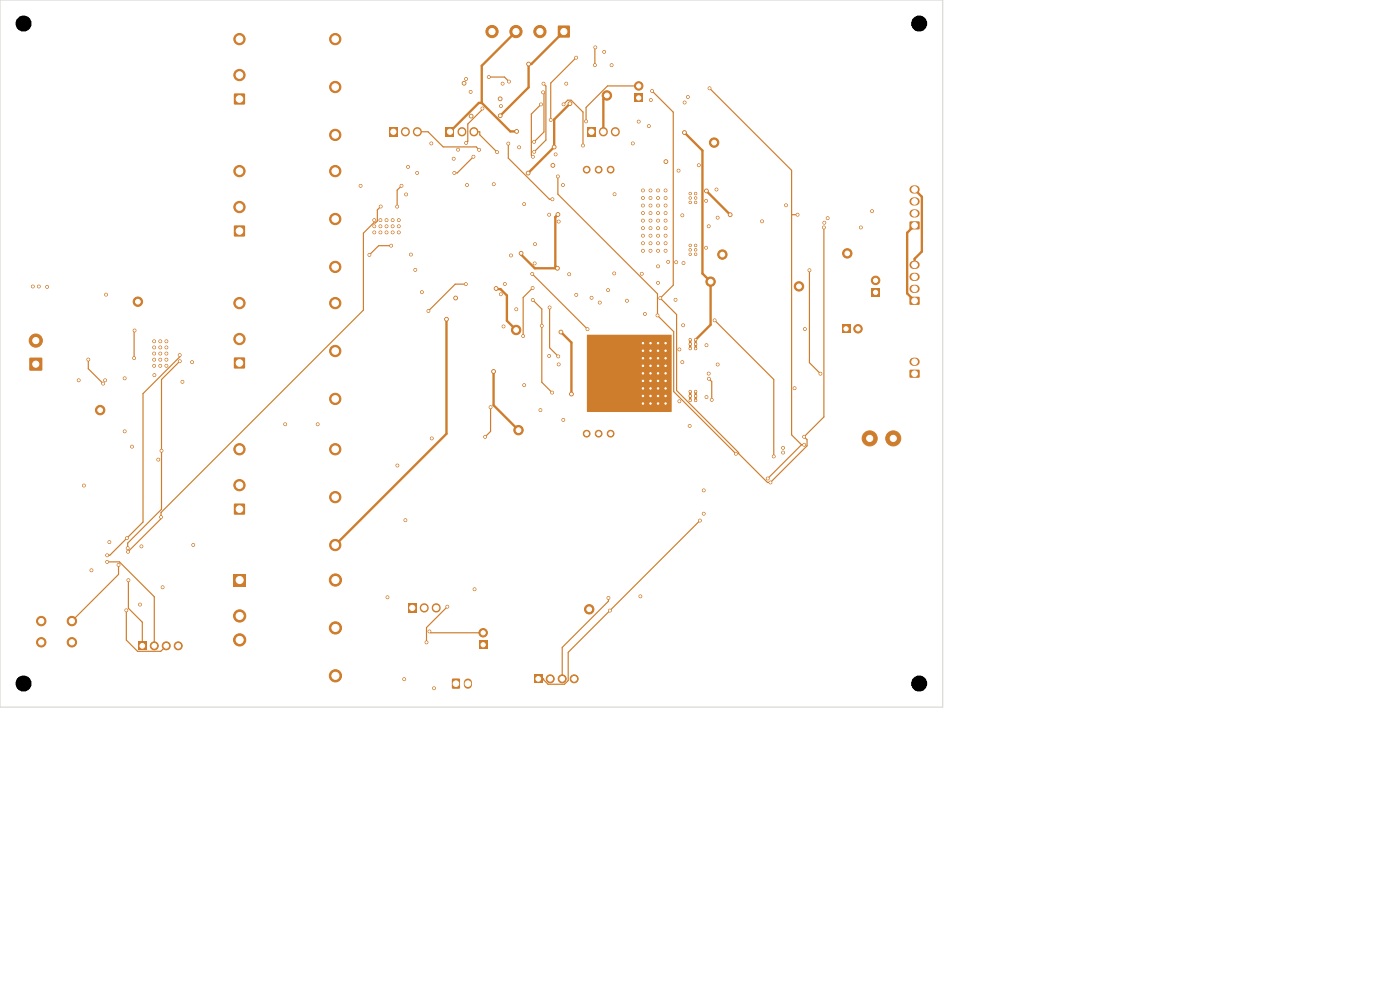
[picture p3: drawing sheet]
<svg xmlns="http://www.w3.org/2000/svg" width="297mm" height="210mm" viewBox="0 0 297 210" stroke-linecap="round" stroke-linejoin="round" font-family="sans-serif">
<path d="M184.9 61.1h1.7v1.8h-1.7z" fill="#ce7d2c"/>
<g fill="#ce7d2c" stroke="#ce7d2c" stroke-width=".21">
<circle cx="185.7" cy="59.5" r=".9"/>
<circle cx="29.2" cy="64" r="1"/>
<circle cx="79.4" cy="49.3" r=".3"/>
<circle cx="80.7" cy="49.3" r=".3"/>
<circle cx="82" cy="49.3" r=".3"/>
<circle cx="83.3" cy="49.3" r=".3"/>
<circle cx="84.6" cy="49.3" r=".3"/>
<circle cx="79.4" cy="48" r=".3"/>
<circle cx="80.7" cy="48" r=".3"/>
<circle cx="82" cy="48" r=".3"/>
<circle cx="83.3" cy="48" r=".3"/>
<circle cx="84.6" cy="48" r=".3"/>
<circle cx="79.4" cy="46.7" r=".3"/>
<circle cx="80.7" cy="46.7" r=".3"/>
<circle cx="82" cy="46.7" r=".3"/>
<circle cx="83.3" cy="46.7" r=".3"/>
<circle cx="84.6" cy="46.7" r=".3"/>
<circle cx="169.5" cy="60.7" r="1"/>
</g>
<path d="M193 47h2v1.6h-2z" fill="#ce7d2c"/>
<path d="M193.8 45.3h.4M193.8 42.7h.4M193.8 40.2h.4" fill="none" stroke="#ce7d2c" stroke-width="1.7"/>
<path d="M94.5 27h1.9v2h-1.9z" fill="#ce7d2c"/>
<path d="M98 27.9v.1M100.5 27.9v.1" fill="none" stroke="#ce7d2c" stroke-width="1.9"/>
<path d="M193 78.5h2v1.6h-2z" fill="#ce7d2c"/>
<path d="M193.8 76.7h.4" fill="none" stroke="#ce7d2c" stroke-width="1.7"/>
<g fill="#ce7d2c" stroke="#ce7d2c" stroke-width=".21">
<circle cx="129.5" cy="36" r=".72"/>
<circle cx="127" cy="36" r=".72"/>
<circle cx="124.5" cy="36" r=".72"/>
</g>
<path d="M178.6 68.9h1.8v1.8h-1.8z" fill="#ce7d2c"/>
<g fill="#ce7d2c" stroke="#ce7d2c" stroke-width=".21">
<circle cx="182" cy="69.7" r=".9"/>
<circle cx="153.2" cy="54" r="1"/>
<circle cx="184.5" cy="93" r="1.6"/>
<circle cx="189.5" cy="93" r="1.6"/>
<circle cx="151.5" cy="30.2" r="1"/>
<circle cx="109.5" cy="70" r="1"/>
</g>
<path d="M113.3 143.2h1.7v1.7h-1.7z" fill="#ce7d2c"/>
<g fill="#ce7d2c" stroke="#ce7d2c" stroke-width=".21">
<circle cx="116.7" cy="144" r=".85"/>
<circle cx="119.3" cy="144" r=".85"/>
<circle cx="121.8" cy="144" r=".85"/>
<circle cx="179.7" cy="53.7" r="1"/>
</g>
<path d="M95.9 144h1.6v2h-1.6z" fill="#ce7d2c"/>
<path d="M99.3 144.8v.4" fill="none" stroke="#ce7d2c" stroke-width="1.7"/>
<path d="M49.7 47.9h2.2v2.2h-2.2z" fill="#ce7d2c"/>
<g fill="#ce7d2c" stroke="#ce7d2c" stroke-width=".21">
<circle cx="50.8" cy="43.9" r="1.2"/>
<circle cx="71.1" cy="56.6" r="1.2"/>
<circle cx="71.1" cy="46.5" r="1.2"/>
<circle cx="71.1" cy="36.3" r="1.2"/>
<circle cx="50.8" cy="36.3" r="1.2"/>
<circle cx="125" cy="129.2" r="1"/>
<circle cx="128.7" cy="20.2" r="1"/>
<circle cx="110" cy="91.2" r="1"/>
</g>
<path d="M49.7 19.9h2.2v2.2h-2.2z" fill="#ce7d2c"/>
<g fill="#ce7d2c" stroke="#ce7d2c" stroke-width=".21">
<circle cx="50.8" cy="15.9" r="1.2"/>
<circle cx="71.1" cy="28.6" r="1.2"/>
<circle cx="71.1" cy="18.5" r="1.2"/>
<circle cx="71.1" cy="8.3" r="1.2"/>
<circle cx="50.8" cy="8.3" r="1.2"/>
</g>
<path d="M49.7 75.9h2.2v2.2h-2.2z" fill="#ce7d2c"/>
<g fill="#ce7d2c" stroke="#ce7d2c" stroke-width=".21">
<circle cx="50.8" cy="71.9" r="1.2"/>
<circle cx="71.1" cy="84.6" r="1.2"/>
<circle cx="71.1" cy="74.5" r="1.2"/>
<circle cx="71.1" cy="64.3" r="1.2"/>
<circle cx="50.8" cy="64.3" r="1.2"/>
</g>
<path d="M86.5 128h1.9v2h-1.9z" fill="#ce7d2c"/>
<path d="M90 128.9v.1M92.5 128.9v.1" fill="none" stroke="#ce7d2c" stroke-width="1.9"/>
<g fill="#ce7d2c" stroke="#ce7d2c" stroke-width=".21">
<circle cx="150.7" cy="59.7" r="1"/>
<circle cx="129.5" cy="92" r=".72"/>
<circle cx="127" cy="92" r=".72"/>
<circle cx="124.5" cy="92" r=".72"/>
<circle cx="146.4" cy="52.1" r=".25"/>
<circle cx="146.4" cy="53" r=".25"/>
<circle cx="146.4" cy="53.9" r=".25"/>
<circle cx="147.6" cy="52.1" r=".25"/>
<circle cx="147.6" cy="53" r=".25"/>
<circle cx="147.6" cy="53.9" r=".25"/>
<circle cx="146.4" cy="83.1" r=".25"/>
<circle cx="146.4" cy="84" r=".25"/>
<circle cx="146.4" cy="84.9" r=".25"/>
<circle cx="147.6" cy="83.1" r=".25"/>
<circle cx="147.6" cy="84" r=".25"/>
<circle cx="147.6" cy="84.9" r=".25"/>
</g>
<path d="M134.6 19.9h1.8v1.8h-1.8z" fill="#ce7d2c"/>
<g fill="#ce7d2c" stroke="#ce7d2c" stroke-width=".21">
<circle cx="135.5" cy="18.2" r=".9"/>
<circle cx="8.7" cy="131.7" r="1"/>
<circle cx="15.2" cy="131.7" r="1"/>
<circle cx="8.7" cy="136.2" r="1"/>
<circle cx="15.2" cy="136.2" r="1"/>
<circle cx="146.4" cy="72.1" r=".25"/>
<circle cx="146.4" cy="73" r=".25"/>
<circle cx="146.4" cy="73.9" r=".25"/>
<circle cx="147.6" cy="72.1" r=".25"/>
<circle cx="147.6" cy="73" r=".25"/>
<circle cx="147.6" cy="73.9" r=".25"/>
<circle cx="32.7" cy="72.4" r=".3"/>
<circle cx="32.7" cy="73.7" r=".3"/>
<circle cx="32.7" cy="75" r=".3"/>
<circle cx="32.7" cy="76.3" r=".3"/>
<circle cx="32.7" cy="77.6" r=".3"/>
<circle cx="34" cy="72.4" r=".3"/>
<circle cx="34" cy="73.7" r=".3"/>
<circle cx="34" cy="75" r=".3"/>
<circle cx="34" cy="76.3" r=".3"/>
<circle cx="34" cy="77.6" r=".3"/>
<circle cx="35.3" cy="72.4" r=".3"/>
<circle cx="35.3" cy="73.7" r=".3"/>
<circle cx="35.3" cy="75" r=".3"/>
<circle cx="35.3" cy="76.3" r=".3"/>
<circle cx="35.3" cy="77.6" r=".3"/>
</g>
<path d="M49.5 121.7h2.6v2.6h-2.6z" fill="#ce7d2c"/>
<g fill="#ce7d2c" stroke="#ce7d2c" stroke-width=".21">
<circle cx="50.8" cy="130.7" r="1.3"/>
<circle cx="50.8" cy="135.7" r="1.3"/>
<circle cx="71.2" cy="143.4" r="1.3"/>
<circle cx="71.2" cy="133.2" r="1.3"/>
<circle cx="71.2" cy="123" r="1.3"/>
<circle cx="21.2" cy="87" r="1"/>
</g>
<path d="M6.3 75.9h2.6v2.7h-2.6z" fill="#ce7d2c"/>
<circle cx="7.6" cy="72.2" r="1.4" fill="#ce7d2c" stroke="#ce7d2c" stroke-width=".21"/>
<path d="M124.5 27h1.9v2h-1.9z" fill="#ce7d2c"/>
<path d="M128 27.9v.1M130.5 27.9v.1" fill="none" stroke="#ce7d2c" stroke-width="1.9"/>
<path d="M101.6 135.9h1.8v1.8h-1.8z" fill="#ce7d2c"/>
<circle cx="102.5" cy="134.2" r=".9" fill="#ce7d2c" stroke="#ce7d2c" stroke-width=".21"/>
<path d="M49.7 106.9h2.2v2.2h-2.2z" fill="#ce7d2c"/>
<g fill="#ce7d2c" stroke="#ce7d2c" stroke-width=".21">
<circle cx="50.8" cy="102.9" r="1.2"/>
<circle cx="71.1" cy="115.6" r="1.2"/>
<circle cx="71.1" cy="105.5" r="1.2"/>
<circle cx="71.1" cy="95.3" r="1.2"/>
<circle cx="50.8" cy="95.3" r="1.2"/>
<circle cx="146.4" cy="41.1" r=".25"/>
<circle cx="146.4" cy="42" r=".25"/>
<circle cx="146.4" cy="42.9" r=".25"/>
<circle cx="147.6" cy="41.1" r=".25"/>
<circle cx="147.6" cy="42" r=".25"/>
<circle cx="147.6" cy="42.9" r=".25"/>
</g>
<path d="M118.4 5.5h2.4v2.4h-2.4z" fill="#ce7d2c"/>
<g fill="#ce7d2c" stroke="#ce7d2c" stroke-width=".21">
<circle cx="114.5" cy="6.7" r="1.3"/>
<circle cx="109.5" cy="6.7" r="1.3"/>
<circle cx="104.4" cy="6.7" r="1.3"/>
</g>
<path d="M82.5 27h1.9v2h-1.9z" fill="#ce7d2c"/>
<path d="M86 27.9v.1M88.5 27.9v.1" fill="none" stroke="#ce7d2c" stroke-width="1.9"/>
<path d="M29.3 136.2h1.7v1.7h-1.7z" fill="#ce7d2c"/>
<g fill="#ce7d2c" stroke="#ce7d2c" stroke-width=".21">
<circle cx="32.7" cy="137" r=".85"/>
<circle cx="35.3" cy="137" r=".85"/>
<circle cx="37.8" cy="137" r=".85"/>
</g>
<path d="M193 63h2v1.6h-2z" fill="#ce7d2c"/>
<path d="M193.8 58.7h.4M193.8 56.2h.4M193.8 61.3h.4" fill="none" stroke="#ce7d2c" stroke-width="1.7"/>
<g fill="#ce7d2c" stroke="#ce7d2c" stroke-width=".21">
<circle cx="108" cy="17.3" r=".3"/>
<circle cx="113.3" cy="30.1" r=".3"/>
<circle cx="174.1" cy="79.3" r=".3"/>
<circle cx="103.7" cy="16.3" r=".3"/>
<circle cx="127.2" cy="64.2" r=".3"/>
<circle cx="115.2" cy="19.6" r=".3"/>
<circle cx="111" cy="71.3" r=".3"/>
<circle cx="171.7" cy="57.3" r=".3"/>
<circle cx="113" cy="61.1" r=".3"/>
<circle cx="113.3" cy="32.2" r=".3"/>
<circle cx="170.6" cy="92.6" r=".3"/>
<circle cx="140.1" cy="63.3" r=".3"/>
<circle cx="99.8" cy="19.5" r=".3"/>
<circle cx="138.3" cy="19.3" r=".3"/>
<circle cx="163.4" cy="102.3" r=".3"/>
<circle cx="115.3" cy="17.8" r=".3"/>
<circle cx="174.8" cy="48.3" r=".3"/>
<circle cx="162.9" cy="101.5" r=".3"/>
<circle cx="114.8" cy="22.2" r=".3"/>
<circle cx="113.1" cy="33.3" r=".3"/>
<circle cx="170.6" cy="94.3" r=".3"/>
<circle cx="150.5" cy="18.7" r=".3"/>
<circle cx="169.2" cy="45.5" r=".3"/>
<circle cx="98.9" cy="16.8" r=".3"/>
<circle cx="138" cy="43.6" r=".3"/>
<circle cx="141.2" cy="42" r=".3"/>
<circle cx="87.2" cy="54" r=".3"/>
<circle cx="88.1" cy="57.3" r=".3"/>
<circle cx="141.2" cy="50" r=".3"/>
<circle cx="139.6" cy="51.6" r=".3"/>
<circle cx="166.1" cy="95" r=".3"/>
<circle cx="139.6" cy="43.6" r=".3"/>
<circle cx="144.8" cy="45.7" r=".3"/>
<circle cx="144.9" cy="69" r=".3"/>
<circle cx="136.4" cy="40.4" r=".3"/>
<circle cx="144.1" cy="74.1" r=".3"/>
<circle cx="128.2" cy="11" r=".3"/>
<circle cx="86.6" cy="35.4" r=".3"/>
<circle cx="111.2" cy="43.3" r=".3"/>
<circle cx="136.4" cy="48.4" r=".3"/>
<circle cx="113.5" cy="51.8" r=".3"/>
<circle cx="138" cy="53.2" r=".3"/>
<circle cx="141.2" cy="46.8" r=".3"/>
<circle cx="129" cy="61.6" r=".3"/>
<circle cx="106.6" cy="17.8" r=".3"/>
<circle cx="152.2" cy="46.2" r=".3"/>
<circle cx="136.4" cy="46.8" r=".3"/>
<circle cx="143.9" cy="36.2" r=".3"/>
<circle cx="110.1" cy="31.3" r=".3"/>
<circle cx="150.3" cy="48" r=".3"/>
<circle cx="136.4" cy="51.6" r=".3"/>
<circle cx="89.5" cy="62" r=".3"/>
<circle cx="120.1" cy="17.8" r=".3"/>
<circle cx="125.5" cy="63.2" r=".3"/>
<circle cx="185" cy="44.8" r=".3"/>
<circle cx="145.2" cy="21.7" r=".3"/>
<circle cx="96.2" cy="33.7" r=".3"/>
<circle cx="166.7" cy="43.6" r=".3"/>
<circle cx="138" cy="51.6" r=".3"/>
<circle cx="138" cy="40.4" r=".3"/>
<circle cx="141.2" cy="53.2" r=".3"/>
<circle cx="150.3" cy="79.3" r=".3"/>
<circle cx="136.8" cy="66.6" r=".3"/>
<circle cx="76.5" cy="39.4" r=".3"/>
<circle cx="152" cy="40.2" r=".3"/>
<circle cx="141.2" cy="43.6" r=".3"/>
<circle cx="138" cy="48.4" r=".3"/>
<circle cx="139.6" cy="45.2" r=".3"/>
<circle cx="149.9" cy="84.2" r=".3"/>
<circle cx="91.6" cy="93" r=".3"/>
<circle cx="116.5" cy="45.6" r=".3"/>
<circle cx="107.1" cy="60.3" r=".3"/>
<circle cx="138" cy="46.8" r=".3"/>
<circle cx="139.6" cy="50" r=".3"/>
<circle cx="141.2" cy="45.2" r=".3"/>
<circle cx="170.7" cy="69.8" r=".3"/>
<circle cx="139.6" cy="48.4" r=".3"/>
<circle cx="118.5" cy="47" r=".3"/>
<circle cx="149.9" cy="73.2" r=".3"/>
<circle cx="182.6" cy="48.3" r=".3"/>
<circle cx="149.3" cy="104" r=".3"/>
<circle cx="138.1" cy="21.2" r=".3"/>
<circle cx="104.7" cy="39.1" r=".3"/>
<circle cx="122.2" cy="62.6" r=".3"/>
<circle cx="120.8" cy="58.2" r=".3"/>
<circle cx="130.3" cy="58" r=".3"/>
<circle cx="118.5" cy="77.3" r=".3"/>
<circle cx="141.2" cy="40.4" r=".3"/>
<circle cx="148.2" cy="35" r=".3"/>
<circle cx="138" cy="45.2" r=".3"/>
<circle cx="141.2" cy="48.4" r=".3"/>
<circle cx="174.9" cy="47.3" r=".3"/>
<circle cx="86.1" cy="41.2" r=".3"/>
<circle cx="86" cy="110.4" r=".3"/>
<circle cx="135.5" cy="25.8" r=".3"/>
<circle cx="116.5" cy="75.5" r=".3"/>
<circle cx="145.9" cy="20.6" r=".3"/>
<circle cx="139.6" cy="53.2" r=".3"/>
<circle cx="138" cy="42" r=".3"/>
<circle cx="109.5" cy="65.6" r=".3"/>
<circle cx="139.6" cy="60" r=".3"/>
<circle cx="136.4" cy="43.6" r=".3"/>
<circle cx="106.8" cy="69.3" r=".3"/>
<circle cx="106.2" cy="62.4" r=".3"/>
<circle cx="141.8" cy="55.6" r=".3"/>
<circle cx="146.3" cy="90.4" r=".3"/>
<circle cx="166.1" cy="96" r=".3"/>
<circle cx="168.6" cy="82.3" r=".3"/>
<circle cx="97.2" cy="31.8" r=".3"/>
<circle cx="84.3" cy="98.8" r=".3"/>
<circle cx="145" cy="55.8" r=".3"/>
<circle cx="119.4" cy="39.2" r=".3"/>
<circle cx="139.6" cy="46.8" r=".3"/>
<circle cx="114.7" cy="87" r=".3"/>
<circle cx="134.2" cy="30.4" r=".3"/>
<circle cx="141.2" cy="51.6" r=".3"/>
<circle cx="91.5" cy="30.4" r=".3"/>
<circle cx="67.4" cy="90" r=".3"/>
<circle cx="136.4" cy="42" r=".3"/>
<circle cx="130.4" cy="41.2" r=".3"/>
<circle cx="119.5" cy="89.1" r=".3"/>
<circle cx="136.4" cy="50" r=".3"/>
<circle cx="139.6" cy="42" r=".3"/>
<circle cx="175.6" cy="46.3" r=".3"/>
<circle cx="137.6" cy="26.8" r=".3"/>
<circle cx="99.1" cy="39.2" r=".3"/>
<circle cx="136.4" cy="45.2" r=".3"/>
<circle cx="117.9" cy="32.8" r=".3"/>
<circle cx="139.6" cy="40.4" r=".3"/>
<circle cx="152.2" cy="77.3" r=".3"/>
<circle cx="144.8" cy="76.8" r=".3"/>
<circle cx="136.4" cy="53.2" r=".3"/>
<circle cx="129.8" cy="13.8" r=".3"/>
<circle cx="138" cy="50" r=".3"/>
<circle cx="144.1" cy="85.1" r=".3"/>
<circle cx="139.6" cy="56.5" r=".3"/>
<circle cx="133" cy="63.8" r=".3"/>
<circle cx="143.3" cy="63.6" r=".3"/>
<circle cx="111.2" cy="81.7" r=".3"/>
<circle cx="88.5" cy="36.7" r=".3"/>
<circle cx="92.1" cy="146" r=".3"/>
<circle cx="149.3" cy="109" r=".3"/>
<circle cx="82.2" cy="126.7" r=".3"/>
<circle cx="100.7" cy="125" r=".3"/>
<circle cx="135.8" cy="126.5" r=".3"/>
<circle cx="85.7" cy="144.1" r=".3"/>
<circle cx="129.1" cy="126.8" r=".3"/>
<circle cx="148.5" cy="110.4" r=".3"/>
<circle cx="129.4" cy="129.5" r=".3"/>
<circle cx="121.2" cy="83.6" r=".4"/>
<circle cx="145.2" cy="28.1" r=".4"/>
<circle cx="119" cy="70.4" r=".4"/>
<circle cx="26.5" cy="91.5" r=".3"/>
<circle cx="23.2" cy="115" r=".3"/>
<circle cx="22.5" cy="62.5" r=".3"/>
<circle cx="40.7" cy="76.8" r=".3"/>
<circle cx="7" cy="60.8" r=".3"/>
<circle cx="41" cy="115.6" r=".3"/>
<circle cx="26.5" cy="80.3" r=".3"/>
<circle cx="17.8" cy="103" r=".3"/>
<circle cx="10" cy="60.9" r=".3"/>
<circle cx="60.5" cy="90" r=".3"/>
<circle cx="34.5" cy="124.6" r=".3"/>
<circle cx="28" cy="94.8" r=".3"/>
<circle cx="38.7" cy="81" r=".3"/>
<circle cx="16.7" cy="80.7" r=".3"/>
<circle cx="29.7" cy="128.2" r=".3"/>
<circle cx="8.2" cy="60.8" r=".3"/>
<circle cx="22.3" cy="80.7" r=".3"/>
<circle cx="33.6" cy="97.5" r=".3"/>
<circle cx="19.4" cy="121" r=".3"/>
<circle cx="30" cy="115.9" r=".3"/>
<circle cx="32.8" cy="79.6" r=".3"/>
<circle cx="21.9" cy="81.4" r=".3"/>
<circle cx="18.7" cy="76.3" r=".3"/>
<circle cx="104.7" cy="78.8" r=".4"/>
<circle cx="151" cy="84.8" r=".3"/>
<circle cx="150.4" cy="80.3" r=".3"/>
<circle cx="78.4" cy="54.1" r=".3"/>
<circle cx="83" cy="52.1" r=".3"/>
<circle cx="84.3" cy="43.8" r=".3"/>
<circle cx="85.2" cy="39.4" r=".3"/>
<circle cx="80.8" cy="43.8" r=".3"/>
<circle cx="27.2" cy="117" r=".3"/>
<circle cx="34.2" cy="109.7" r=".3"/>
<circle cx="22.7" cy="117.8" r=".3"/>
<circle cx="26.9" cy="114.2" r=".3"/>
<circle cx="38.1" cy="75.3" r=".3"/>
<circle cx="22.7" cy="119.2" r=".3"/>
<circle cx="26.8" cy="129.5" r=".3"/>
<circle cx="27.2" cy="123.1" r=".3"/>
<circle cx="25.1" cy="119.8" r=".3"/>
<circle cx="27.1" cy="116.3" r=".3"/>
<circle cx="34.3" cy="95.6" r=".3"/>
<circle cx="38.1" cy="76.6" r=".3"/>
<circle cx="156.1" cy="96.3" r=".3"/>
<circle cx="118.4" cy="37.4" r=".3"/>
<circle cx="139.5" cy="66.9" r=".3"/>
<circle cx="117.3" cy="35.1" r=".4"/>
<circle cx="109.6" cy="27.9" r=".4"/>
<circle cx="105.5" cy="32.3" r=".3"/>
<circle cx="124.3" cy="25.8" r=".3"/>
<circle cx="149.9" cy="40.5" r=".4"/>
<circle cx="154.9" cy="45.5" r=".4"/>
<circle cx="149.8" cy="42.6" r=".3"/>
<circle cx="161.7" cy="47" r=".3"/>
<circle cx="149.8" cy="52.6" r=".3"/>
<circle cx="108.4" cy="54.2" r=".3"/>
<circle cx="113.4" cy="55.9" r=".3"/>
<circle cx="112" cy="36.7" r=".4"/>
<circle cx="117.6" cy="31.2" r=".4"/>
<circle cx="120.9" cy="22" r=".4"/>
<circle cx="28.6" cy="70.1" r=".3"/>
<circle cx="28.5" cy="76" r=".3"/>
<circle cx="96.7" cy="63.2" r=".4"/>
<circle cx="105.2" cy="61.2" r=".4"/>
<circle cx="98.8" cy="60.3" r=".3"/>
<circle cx="90.9" cy="66" r=".3"/>
<circle cx="141.3" cy="34.3" r=".4"/>
<circle cx="136.2" cy="58.1" r=".3"/>
<circle cx="143.5" cy="55.6" r=".3"/>
<circle cx="123.7" cy="30.9" r=".3"/>
<circle cx="119.6" cy="22.1" r=".3"/>
<circle cx="102.9" cy="92.7" r=".3"/>
<circle cx="104.1" cy="86.4" r=".3"/>
<circle cx="117.2" cy="42.3" r=".3"/>
<circle cx="107.8" cy="30.5" r=".3"/>
<circle cx="98.4" cy="17.7" r=".4"/>
<circle cx="106.1" cy="21" r=".4"/>
<circle cx="106.1" cy="24.6" r=".4"/>
<circle cx="112.1" cy="13.6" r=".4"/>
<circle cx="99.9" cy="24.6" r=".4"/>
<circle cx="113" cy="63.6" r=".3"/>
<circle cx="117.1" cy="83.3" r=".3"/>
<circle cx="114.9" cy="69.1" r=".3"/>
<circle cx="122.2" cy="12.2" r=".3"/>
<circle cx="116.8" cy="25.4" r=".3"/>
<circle cx="102.3" cy="23" r=".3"/>
<circle cx="106.3" cy="22.5" r=".3"/>
<circle cx="98.9" cy="30.3" r=".3"/>
<circle cx="101.6" cy="31.8" r=".3"/>
<circle cx="100.4" cy="33.3" r=".3"/>
<circle cx="96.4" cy="36.7" r=".3"/>
<circle cx="164.1" cy="96.8" r=".3"/>
<circle cx="112.9" cy="58.1" r=".3"/>
<circle cx="151.6" cy="67.9" r=".3"/>
<circle cx="124.6" cy="69.8" r=".3"/>
<circle cx="118.3" cy="56.9" r=".4"/>
<circle cx="110.6" cy="53.7" r=".4"/>
<circle cx="118.4" cy="45.5" r=".4"/>
<circle cx="139.6" cy="84" r=".3"/>
<circle cx="138" cy="76" r=".3"/>
<circle cx="138" cy="79.2" r=".3"/>
<circle cx="141.2" cy="79.2" r=".3"/>
<circle cx="141.2" cy="76" r=".3"/>
<circle cx="136.4" cy="85.6" r=".3"/>
<circle cx="136.4" cy="72.8" r=".3"/>
<circle cx="141.2" cy="80.8" r=".3"/>
<circle cx="136.4" cy="84" r=".3"/>
<circle cx="136.4" cy="77.6" r=".3"/>
<circle cx="138" cy="85.6" r=".3"/>
<circle cx="138" cy="80.8" r=".3"/>
<circle cx="136.4" cy="82.4" r=".3"/>
<circle cx="139.6" cy="82.4" r=".3"/>
<circle cx="138" cy="74.4" r=".3"/>
<circle cx="139.6" cy="79.2" r=".3"/>
<circle cx="136.4" cy="74.4" r=".3"/>
<circle cx="136.4" cy="76" r=".3"/>
<circle cx="138" cy="82.4" r=".3"/>
<circle cx="139.6" cy="72.8" r=".3"/>
<circle cx="139.6" cy="85.6" r=".3"/>
<circle cx="139.6" cy="80.8" r=".3"/>
<circle cx="139.6" cy="74.4" r=".3"/>
<circle cx="141.2" cy="74.4" r=".3"/>
<circle cx="136.4" cy="80.8" r=".3"/>
<circle cx="136.4" cy="79.2" r=".3"/>
<circle cx="139.6" cy="77.6" r=".3"/>
<circle cx="138" cy="84" r=".3"/>
<circle cx="141.2" cy="84" r=".3"/>
<circle cx="138" cy="72.8" r=".3"/>
<circle cx="138" cy="77.6" r=".3"/>
<circle cx="139.6" cy="76" r=".3"/>
<circle cx="141.2" cy="82.4" r=".3"/>
<circle cx="141.2" cy="77.6" r=".3"/>
<circle cx="141.2" cy="85.6" r=".3"/>
<circle cx="141.2" cy="72.8" r=".3"/>
<circle cx="90.5" cy="136.3" r=".3"/>
<circle cx="94.9" cy="128.7" r=".3"/>
<circle cx="118.4" cy="75.6" r=".3"/>
<circle cx="116.6" cy="65.2" r=".3"/>
<circle cx="126.2" cy="13.8" r=".3"/>
<circle cx="126.3" cy="10.1" r=".3"/>
<circle cx="94.7" cy="67.7" r=".4"/>
<circle cx="91.1" cy="133.9" r=".3"/>
</g>
<g fill="none" stroke="#ce7d2c" stroke-width=".25">
<path d="M103.7 16.3h3.3l1 1M115.2 19.6l.2 .2v8.2l-2.1 2.1M115.3 17.8l.5 .5v11.4l-2.5 2.5M122.2 12.2l-5.4 5.4v7.8M126.3 10.1l-.1 3.7M135.5 18.2h-6.6l-4.6 4.6v3M138.3 19.3l4.5 4.5v36.7l-2.7 2.8 3.4 3.4v16.1l19.3 19.5h.6l7.8-7.7v-1.3l-.6-.7 4.2-4.2v-40.1M150.5 18.7l17.4 17.4v56.1l2.1 2.1M85.2 39.4l-.9 .9v3.5M88.5 28h2.3l3.2 3.2h7l.6 .6M100.4 33.3l-3.4 3.4h-.6M100.5 28h1.3v.6l3.7 3.7"/>
<path d="M102.3 23v.2l-3.1 3.1v3.7l-.3 .3M107.8 30.5v3l8.7 8.8h.7M114.8 22.2l-2.1 2v8.7l.4 .4M118.4 37.4v3.8l21.1 21.1v4.6l3.4 3.4v12.8l13.2 13.2M119.6 22.1l.8-.8h.8l2.5 2.5v7.1M80.8 43.8l-.8 .7v2.4l-.3 .4h-.4l-2.2 2.2v16.3l-42.9 42.9v1.3l-7 7M83 52.1h-2.7l-1.9 2M112.9 58.1l11.7 11.7M167.9 45.5h1.3M171.7 57.3v19.6l2.4 2.4M18.7 76.3v1.9l3.2 3.2M28.6 70.1l-.1 5.9"/>
<path d="M38.1 75.3v.4l-7.8 7.8v27.2l-7 7.1h-.6M38.1 76.6l-3.8 3.9v27.5l-7.2 7.2v1.1M98.8 60.3h-2.2l-5.7 5.7M113 61.1l-2 2v8.2M113 63.6l1.9 2v15.5l2.2 2.2M116.6 65.2v8.6l1.8 1.8M151.6 67.9l12.5 12.6v16.3M104.1 86.4v5.1l-1.2 1.2M150.4 80.3l.6 .6v3.9M170 94.3l-7.1 7.2M170 94.3h.6M22.7 119.2h2.6l7.4 7.4v10.4"/>
<path d="M25.1 119.8v2.1l-9.9 9.9M148.5 110.4l-28 28v6l-.8 .8h-3.4l-1-1v-.2h-1.1M26.8 129.5v6.3l2.4 2.4h4.9l1.2-1.2M27.2 123.1v5.9l3 3v5M91.1 133.9l.3 .3h11.1M94.9 128.7l-4.4 4.4v3.2M129.1 126.8v.7l-9.8 9.8v6.7"/>
</g>
<g fill="none" stroke="#ce7d2c" stroke-width=".5">
<path d="M109.5 6.7l-7.3 7.3v7.8M119.6 6.7l-6.9 6.9h-.6v4.9l-6 6.1M102.2 21.8h-.6l-6.1 6.2M102.2 21.8l6.1 6.1h1.3M120.9 22l-3.3 3.3v5.9l-5.6 5.5M128.7 20.3l-.7 .7v7M145.2 28.1l3.8 3.8v26.1l1.7 1.8v9.1l-3.1 3.2v1.8M118.4 45.5l-.6 .5v10.5l.5 .4h-4.8l-2.9-2.9v-.3M149.9 40.5l5 5M194 47.8l-1.5 1.6v12.8l1.5 1.6M194 40.2l1.6 1.5v11.7l-1.6 1.5v1.3M94.7 67.7v24.3l-23.6 23.6"/>
<path d="M104.7 78.8v7.2l5.3 5.3M105.2 61.2l.2 .1M105.4 61.3h.1M105.4 61.3h.8l1.3 1.4v5.3l2 2M119 70.4l2.2 2.3v10.9M146.4 72.1v1.8M146.4 83.1v1.8M147.6 83.1v1.8"/>
</g>
<path d="M124.5 71.1l17.9-.1 .1 16.3-17.9 .1z" fill="#ce7d2c"/>
<path d="M0 0h200v150h-200z" fill="none" stroke="#d0d2cd" stroke-width=".21"/>
<g fill="#fff" stroke="#fff" stroke-width=".21">
<circle cx="108" cy="17.3" r=".15"/>
<circle cx="113.3" cy="30.1" r=".15"/>
<circle cx="174.1" cy="79.3" r=".15"/>
<circle cx="103.7" cy="16.3" r=".15"/>
<circle cx="127.2" cy="64.2" r=".15"/>
<circle cx="115.2" cy="19.6" r=".15"/>
<circle cx="111" cy="71.3" r=".15"/>
<circle cx="171.7" cy="57.3" r=".15"/>
<circle cx="113" cy="61.1" r=".15"/>
<circle cx="113.3" cy="32.2" r=".15"/>
<circle cx="170.6" cy="92.6" r=".15"/>
<circle cx="140.1" cy="63.2" r=".15"/>
<circle cx="99.8" cy="19.5" r=".15"/>
<circle cx="138.3" cy="19.3" r=".15"/>
<circle cx="163.4" cy="102.3" r=".15"/>
<circle cx="115.3" cy="17.7" r=".15"/>
<circle cx="174.8" cy="48.2" r=".15"/>
<circle cx="162.9" cy="101.5" r=".15"/>
<circle cx="114.8" cy="22.2" r=".15"/>
<circle cx="113.1" cy="33.2" r=".15"/>
<circle cx="170.6" cy="94.3" r=".15"/>
<circle cx="150.5" cy="18.7" r=".15"/>
<circle cx="169.2" cy="45.5" r=".15"/>
<circle cx="98.9" cy="16.7" r=".15"/>
<circle cx="138" cy="43.6" r=".15"/>
<circle cx="141.2" cy="42" r=".15"/>
<circle cx="87.2" cy="54" r=".15"/>
<circle cx="88.1" cy="57.2" r=".15"/>
<circle cx="141.2" cy="50" r=".15"/>
<circle cx="139.6" cy="51.6" r=".15"/>
<circle cx="166.1" cy="95" r=".15"/>
<circle cx="139.6" cy="43.6" r=".15"/>
<circle cx="144.7" cy="45.7" r=".15"/>
<circle cx="144.9" cy="69" r=".15"/>
<circle cx="136.4" cy="40.4" r=".15"/>
<circle cx="144.1" cy="74.1" r=".15"/>
<circle cx="128.2" cy="11" r=".15"/>
<circle cx="86.6" cy="35.4" r=".15"/>
<circle cx="111.2" cy="43.3" r=".15"/>
<circle cx="136.4" cy="48.4" r=".15"/>
<circle cx="113.5" cy="51.8" r=".15"/>
<circle cx="138" cy="53.2" r=".15"/>
<circle cx="141.2" cy="46.8" r=".15"/>
<circle cx="129" cy="61.5" r=".15"/>
<circle cx="106.6" cy="17.7" r=".15"/>
<circle cx="152.2" cy="46.2" r=".15"/>
<circle cx="136.4" cy="46.8" r=".15"/>
<circle cx="144" cy="36.2" r=".15"/>
<circle cx="110.1" cy="31.3" r=".15"/>
<circle cx="150.4" cy="48" r=".15"/>
<circle cx="136.4" cy="51.6" r=".15"/>
<circle cx="89.5" cy="62" r=".15"/>
<circle cx="120.1" cy="17.7" r=".15"/>
<circle cx="125.5" cy="63.2" r=".15"/>
<circle cx="185" cy="44.8" r=".15"/>
<circle cx="145.2" cy="21.7" r=".15"/>
<circle cx="96.2" cy="33.7" r=".15"/>
<circle cx="166.8" cy="43.5" r=".15"/>
<circle cx="138" cy="51.6" r=".15"/>
<circle cx="138" cy="40.4" r=".15"/>
<circle cx="141.2" cy="53.2" r=".15"/>
<circle cx="150.4" cy="79.2" r=".15"/>
<circle cx="136.8" cy="66.6" r=".15"/>
<circle cx="76.5" cy="39.4" r=".15"/>
<circle cx="152" cy="40.2" r=".15"/>
<circle cx="141.2" cy="43.6" r=".15"/>
<circle cx="138" cy="48.4" r=".15"/>
<circle cx="139.6" cy="45.2" r=".15"/>
<circle cx="149.9" cy="84.2" r=".15"/>
<circle cx="91.6" cy="93" r=".15"/>
<circle cx="116.5" cy="45.5" r=".15"/>
<circle cx="107.1" cy="60.2" r=".15"/>
<circle cx="138" cy="46.8" r=".15"/>
<circle cx="139.6" cy="50" r=".15"/>
<circle cx="141.2" cy="45.2" r=".15"/>
<circle cx="170.8" cy="69.8" r=".15"/>
<circle cx="139.6" cy="48.4" r=".15"/>
<circle cx="118.5" cy="47" r=".15"/>
<circle cx="149.9" cy="73.2" r=".15"/>
<circle cx="182.6" cy="48.2" r=".15"/>
<circle cx="149.3" cy="104" r=".15"/>
<circle cx="138.1" cy="21.2" r=".15"/>
<circle cx="104.7" cy="39.1" r=".15"/>
<circle cx="122.3" cy="62.5" r=".15"/>
<circle cx="120.7" cy="58.2" r=".15"/>
<circle cx="130.3" cy="58" r=".15"/>
<circle cx="118.5" cy="77.3" r=".15"/>
<circle cx="141.2" cy="40.4" r=".15"/>
<circle cx="148.2" cy="35.1" r=".15"/>
<circle cx="138" cy="45.2" r=".15"/>
<circle cx="141.2" cy="48.4" r=".15"/>
<circle cx="174.9" cy="47.2" r=".15"/>
<circle cx="86.2" cy="41.2" r=".15"/>
<circle cx="86" cy="110.3" r=".15"/>
<circle cx="135.5" cy="25.8" r=".15"/>
<circle cx="116.5" cy="75.5" r=".15"/>
<circle cx="145.9" cy="20.6" r=".15"/>
<circle cx="139.6" cy="53.2" r=".15"/>
<circle cx="138" cy="42" r=".15"/>
<circle cx="109.5" cy="65.6" r=".15"/>
<circle cx="139.6" cy="60" r=".15"/>
<circle cx="136.4" cy="43.6" r=".15"/>
<circle cx="106.8" cy="69.2" r=".15"/>
<circle cx="106.3" cy="62.4" r=".15"/>
<circle cx="141.7" cy="55.5" r=".15"/>
<circle cx="146.3" cy="90.3" r=".15"/>
<circle cx="166.1" cy="96" r=".15"/>
<circle cx="168.6" cy="82.3" r=".15"/>
<circle cx="97.2" cy="31.7" r=".15"/>
<circle cx="84.3" cy="98.8" r=".15"/>
<circle cx="145" cy="55.8" r=".15"/>
<circle cx="119.4" cy="39.2" r=".15"/>
<circle cx="139.6" cy="46.8" r=".15"/>
<circle cx="114.6" cy="87" r=".15"/>
<circle cx="134.3" cy="30.4" r=".15"/>
<circle cx="141.2" cy="51.6" r=".15"/>
<circle cx="91.5" cy="30.4" r=".15"/>
<circle cx="67.4" cy="90" r=".15"/>
<circle cx="136.4" cy="42" r=".15"/>
<circle cx="130.4" cy="41.2" r=".15"/>
<circle cx="119.5" cy="89.1" r=".15"/>
<circle cx="136.4" cy="50" r=".15"/>
<circle cx="139.6" cy="42" r=".15"/>
<circle cx="175.6" cy="46.3" r=".15"/>
<circle cx="137.7" cy="26.7" r=".15"/>
<circle cx="99.1" cy="39.2" r=".15"/>
<circle cx="136.4" cy="45.2" r=".15"/>
<circle cx="117.9" cy="32.7" r=".15"/>
<circle cx="139.6" cy="40.4" r=".15"/>
<circle cx="152.2" cy="77.3" r=".15"/>
<circle cx="144.7" cy="76.8" r=".15"/>
<circle cx="136.4" cy="53.2" r=".15"/>
<circle cx="129.7" cy="13.8" r=".15"/>
<circle cx="138" cy="50" r=".15"/>
<circle cx="144.1" cy="85.1" r=".15"/>
<circle cx="139.6" cy="56.5" r=".15"/>
<circle cx="133" cy="63.8" r=".15"/>
<circle cx="143.3" cy="63.6" r=".15"/>
<circle cx="111.2" cy="81.7" r=".15"/>
<circle cx="88.5" cy="36.7" r=".15"/>
<circle cx="92.1" cy="146" r=".15"/>
<circle cx="149.3" cy="109" r=".15"/>
<circle cx="82.2" cy="126.7" r=".15"/>
<circle cx="100.7" cy="125" r=".15"/>
<circle cx="135.8" cy="126.5" r=".15"/>
<circle cx="85.7" cy="144.1" r=".15"/>
<circle cx="129.1" cy="126.8" r=".15"/>
<circle cx="148.5" cy="110.4" r=".15"/>
<circle cx="129.4" cy="129.5" r=".15"/>
<circle cx="121.2" cy="83.6" r=".2"/>
<circle cx="145.2" cy="28.1" r=".2"/>
<circle cx="119" cy="70.4" r=".2"/>
<circle cx="26.4" cy="91.5" r=".15"/>
<circle cx="23.2" cy="115" r=".15"/>
<circle cx="22.5" cy="62.5" r=".15"/>
<circle cx="40.8" cy="76.8" r=".15"/>
<circle cx="7" cy="60.8" r=".15"/>
<circle cx="41" cy="115.6" r=".15"/>
<circle cx="26.4" cy="80.2" r=".15"/>
<circle cx="17.8" cy="103" r=".15"/>
<circle cx="10" cy="60.9" r=".15"/>
<circle cx="60.5" cy="90" r=".15"/>
<circle cx="34.5" cy="124.6" r=".15"/>
<circle cx="28" cy="94.7" r=".15"/>
<circle cx="38.7" cy="81" r=".15"/>
<circle cx="16.7" cy="80.7" r=".15"/>
<circle cx="29.7" cy="128.3" r=".15"/>
<circle cx="8.2" cy="60.8" r=".15"/>
<circle cx="22.3" cy="80.7" r=".15"/>
<circle cx="33.6" cy="97.5" r=".15"/>
<circle cx="19.4" cy="121" r=".15"/>
<circle cx="30" cy="115.9" r=".15"/>
<circle cx="32.7" cy="79.6" r=".15"/>
<circle cx="21.9" cy="81.4" r=".15"/>
<circle cx="18.7" cy="76.3" r=".15"/>
<circle cx="104.7" cy="78.8" r=".2"/>
<circle cx="151" cy="84.8" r=".15"/>
<circle cx="150.4" cy="80.3" r=".15"/>
<circle cx="78.4" cy="54.1" r=".15"/>
<circle cx="83" cy="52.1" r=".15"/>
<circle cx="84.3" cy="43.8" r=".15"/>
<circle cx="85.2" cy="39.4" r=".15"/>
<circle cx="80.8" cy="43.8" r=".15"/>
<circle cx="27.2" cy="117" r=".15"/>
<circle cx="34.2" cy="109.7" r=".15"/>
<circle cx="22.7" cy="117.8" r=".15"/>
<circle cx="26.9" cy="114.2" r=".15"/>
<circle cx="38.1" cy="75.3" r=".15"/>
<circle cx="22.7" cy="119.2" r=".15"/>
<circle cx="26.8" cy="129.5" r=".15"/>
<circle cx="27.2" cy="123.1" r=".15"/>
<circle cx="25.1" cy="119.8" r=".15"/>
<circle cx="27.1" cy="116.3" r=".15"/>
<circle cx="34.3" cy="95.6" r=".15"/>
<circle cx="38.1" cy="76.6" r=".15"/>
<circle cx="156.1" cy="96.3" r=".15"/>
<circle cx="118.4" cy="37.4" r=".15"/>
<circle cx="139.5" cy="66.9" r=".15"/>
<circle cx="117.3" cy="35.1" r=".2"/>
<circle cx="109.6" cy="27.9" r=".2"/>
<circle cx="105.5" cy="32.3" r=".15"/>
<circle cx="124.3" cy="25.7" r=".15"/>
<circle cx="149.9" cy="40.5" r=".2"/>
<circle cx="154.9" cy="45.5" r=".2"/>
<circle cx="149.8" cy="42.6" r=".15"/>
<circle cx="161.7" cy="46.9" r=".15"/>
<circle cx="149.8" cy="52.5" r=".15"/>
<circle cx="108.4" cy="54.2" r=".15"/>
<circle cx="113.4" cy="55.9" r=".15"/>
<circle cx="112" cy="36.7" r=".2"/>
<circle cx="117.6" cy="31.2" r=".2"/>
<circle cx="120.9" cy="22" r=".2"/>
<circle cx="28.6" cy="70.1" r=".15"/>
<circle cx="28.5" cy="76" r=".15"/>
<circle cx="96.7" cy="63.2" r=".2"/>
<circle cx="105.2" cy="61.2" r=".2"/>
<circle cx="98.8" cy="60.3" r=".15"/>
<circle cx="90.9" cy="66" r=".15"/>
<circle cx="141.3" cy="34.3" r=".2"/>
<circle cx="136.1" cy="58.1" r=".15"/>
<circle cx="143.4" cy="55.6" r=".15"/>
<circle cx="123.7" cy="30.9" r=".15"/>
<circle cx="119.6" cy="22.1" r=".15"/>
<circle cx="102.9" cy="92.7" r=".15"/>
<circle cx="104.1" cy="86.4" r=".15"/>
<circle cx="117.2" cy="42.3" r=".15"/>
<circle cx="107.8" cy="30.5" r=".15"/>
<circle cx="98.4" cy="17.7" r=".2"/>
<circle cx="106.1" cy="21" r=".2"/>
<circle cx="106.1" cy="24.6" r=".2"/>
<circle cx="112.1" cy="13.6" r=".2"/>
<circle cx="99.9" cy="24.6" r=".2"/>
<circle cx="113" cy="63.6" r=".15"/>
<circle cx="117.1" cy="83.3" r=".15"/>
<circle cx="114.9" cy="69.1" r=".15"/>
<circle cx="122.2" cy="12.2" r=".15"/>
<circle cx="116.8" cy="25.4" r=".15"/>
<circle cx="102.3" cy="23" r=".15"/>
<circle cx="106.3" cy="22.5" r=".15"/>
<circle cx="98.9" cy="30.3" r=".15"/>
<circle cx="101.6" cy="31.8" r=".15"/>
<circle cx="100.4" cy="33.3" r=".15"/>
<circle cx="96.4" cy="36.7" r=".15"/>
<circle cx="164.1" cy="96.8" r=".15"/>
<circle cx="112.9" cy="58.1" r=".15"/>
<circle cx="151.6" cy="67.9" r=".15"/>
<circle cx="124.6" cy="69.8" r=".15"/>
<circle cx="118.3" cy="56.9" r=".2"/>
<circle cx="110.6" cy="53.7" r=".2"/>
<circle cx="118.4" cy="45.5" r=".2"/>
<circle cx="139.6" cy="84" r=".15"/>
<circle cx="138" cy="76" r=".15"/>
<circle cx="138" cy="79.2" r=".15"/>
<circle cx="141.2" cy="79.2" r=".15"/>
<circle cx="141.2" cy="76" r=".15"/>
<circle cx="136.4" cy="85.6" r=".15"/>
<circle cx="136.4" cy="72.8" r=".15"/>
<circle cx="141.2" cy="80.8" r=".15"/>
<circle cx="136.4" cy="84" r=".15"/>
<circle cx="136.4" cy="77.6" r=".15"/>
<circle cx="138" cy="85.6" r=".15"/>
<circle cx="138" cy="80.8" r=".15"/>
<circle cx="136.4" cy="82.4" r=".15"/>
<circle cx="139.6" cy="82.4" r=".15"/>
<circle cx="138" cy="74.4" r=".15"/>
<circle cx="139.6" cy="79.2" r=".15"/>
<circle cx="136.4" cy="74.4" r=".15"/>
<circle cx="136.4" cy="76" r=".15"/>
<circle cx="138" cy="82.4" r=".15"/>
<circle cx="139.6" cy="72.8" r=".15"/>
<circle cx="139.6" cy="85.6" r=".15"/>
<circle cx="139.6" cy="80.8" r=".15"/>
<circle cx="139.6" cy="74.4" r=".15"/>
<circle cx="141.2" cy="74.4" r=".15"/>
<circle cx="136.4" cy="80.8" r=".15"/>
<circle cx="136.4" cy="79.2" r=".15"/>
<circle cx="139.6" cy="77.6" r=".15"/>
<circle cx="138" cy="84" r=".15"/>
<circle cx="141.2" cy="84" r=".15"/>
<circle cx="138" cy="72.8" r=".15"/>
<circle cx="138" cy="77.6" r=".15"/>
<circle cx="139.6" cy="76" r=".15"/>
<circle cx="141.2" cy="82.4" r=".15"/>
<circle cx="141.2" cy="77.6" r=".15"/>
<circle cx="141.2" cy="85.6" r=".15"/>
<circle cx="141.2" cy="72.8" r=".15"/>
<circle cx="90.5" cy="136.3" r=".15"/>
<circle cx="94.9" cy="128.7" r=".15"/>
<circle cx="118.4" cy="75.6" r=".15"/>
<circle cx="116.6" cy="65.2" r=".15"/>
<circle cx="126.2" cy="13.8" r=".15"/>
<circle cx="126.3" cy="10" r=".15"/>
<circle cx="94.7" cy="67.7" r=".2"/>
<circle cx="91.1" cy="133.9" r=".15"/>
<circle cx="185.8" cy="62" r=".45"/>
<circle cx="185.8" cy="59.5" r=".45"/>
<circle cx="29.2" cy="64" r=".5"/>
<circle cx="79.4" cy="49.3" r=".15"/>
<circle cx="80.7" cy="49.3" r=".15"/>
<circle cx="82" cy="49.3" r=".15"/>
<circle cx="83.3" cy="49.3" r=".15"/>
<circle cx="84.6" cy="49.3" r=".15"/>
<circle cx="79.4" cy="48" r=".15"/>
<circle cx="80.7" cy="48" r=".15"/>
<circle cx="82" cy="48" r=".15"/>
<circle cx="83.3" cy="48" r=".15"/>
<circle cx="84.6" cy="48" r=".15"/>
<circle cx="79.4" cy="46.7" r=".15"/>
<circle cx="80.7" cy="46.7" r=".15"/>
<circle cx="82" cy="46.7" r=".15"/>
<circle cx="83.3" cy="46.7" r=".15"/>
<circle cx="84.6" cy="46.7" r=".15"/>
<circle cx="169.5" cy="60.8" r=".5"/>
<circle cx="194" cy="47.8" r=".59"/>
<circle cx="194" cy="45.3" r=".59"/>
<circle cx="194" cy="42.7" r=".59"/>
<circle cx="194" cy="40.2" r=".59"/>
<circle cx="95.5" cy="28" r=".55"/>
<circle cx="98" cy="28" r=".55"/>
<circle cx="100.5" cy="28" r=".55"/>
<circle cx="194" cy="79.3" r=".59"/>
<circle cx="194" cy="76.7" r=".59"/>
<circle cx="129.5" cy="36" r=".4"/>
<circle cx="127" cy="36" r=".4"/>
<circle cx="124.5" cy="36" r=".4"/>
<circle cx="179.5" cy="69.8" r=".45"/>
<circle cx="182" cy="69.8" r=".45"/>
<circle cx="153.2" cy="54" r=".5"/>
<circle cx="184.5" cy="93" r=".65"/>
<circle cx="189.5" cy="93" r=".65"/>
<circle cx="151.5" cy="30.3" r=".5"/>
<circle cx="109.5" cy="70" r=".5"/>
<circle cx="114.2" cy="144" r=".5"/>
<circle cx="116.7" cy="144" r=".5"/>
<circle cx="119.3" cy="144" r=".5"/>
<circle cx="121.8" cy="144" r=".5"/>
<circle cx="179.7" cy="53.8" r=".5"/>
<circle cx="96.7" cy="145" r=".59"/>
<circle cx="99.3" cy="145" r=".59"/>
<circle cx="50.8" cy="49" r=".7"/>
<circle cx="50.8" cy="43.9" r=".7"/>
<circle cx="71.1" cy="56.6" r=".7"/>
<circle cx="71.1" cy="46.5" r=".7"/>
<circle cx="71.1" cy="36.3" r=".7"/>
<circle cx="50.8" cy="36.3" r=".7"/>
<circle cx="125" cy="129.3" r=".5"/>
<circle cx="128.7" cy="20.3" r=".5"/>
<circle cx="110" cy="91.2" r=".5"/>
<circle cx="50.8" cy="21" r=".7"/>
<circle cx="50.8" cy="15.9" r=".7"/>
<circle cx="71.1" cy="28.6" r=".7"/>
<circle cx="71.1" cy="18.5" r=".7"/>
<circle cx="71.1" cy="8.3" r=".7"/>
<circle cx="50.8" cy="8.3" r=".7"/>
<circle cx="50.8" cy="77" r=".7"/>
<circle cx="50.8" cy="71.9" r=".7"/>
<circle cx="71.1" cy="84.6" r=".7"/>
<circle cx="71.1" cy="74.5" r=".7"/>
<circle cx="71.1" cy="64.3" r=".7"/>
<circle cx="50.8" cy="64.3" r=".7"/>
<circle cx="87.5" cy="129" r=".55"/>
<circle cx="90" cy="129" r=".55"/>
<circle cx="92.5" cy="129" r=".55"/>
<circle cx="150.7" cy="59.8" r=".5"/>
<circle cx="129.5" cy="92" r=".4"/>
<circle cx="127" cy="92" r=".4"/>
<circle cx="124.5" cy="92" r=".4"/>
<circle cx="146.4" cy="52.1" r=".1"/>
<circle cx="146.4" cy="53" r=".1"/>
<circle cx="146.4" cy="53.9" r=".1"/>
<circle cx="147.6" cy="52.1" r=".1"/>
<circle cx="147.6" cy="53" r=".1"/>
<circle cx="147.6" cy="53.9" r=".1"/>
<circle cx="146.4" cy="83.1" r=".1"/>
<circle cx="146.4" cy="84" r=".1"/>
<circle cx="146.4" cy="84.9" r=".1"/>
<circle cx="147.6" cy="83.1" r=".1"/>
<circle cx="147.6" cy="84" r=".1"/>
<circle cx="147.6" cy="84.9" r=".1"/>
<circle cx="135.5" cy="20.8" r=".45"/>
<circle cx="135.5" cy="18.2" r=".45"/>
<circle cx="8.8" cy="131.7" r=".55"/>
<circle cx="15.3" cy="131.7" r=".55"/>
<circle cx="8.7" cy="136.3" r=".55"/>
<circle cx="15.2" cy="136.3" r=".55"/>
<circle cx="146.4" cy="72.1" r=".1"/>
<circle cx="146.4" cy="73" r=".1"/>
<circle cx="146.4" cy="73.9" r=".1"/>
<circle cx="147.6" cy="72.1" r=".1"/>
<circle cx="147.6" cy="73" r=".1"/>
<circle cx="147.6" cy="73.9" r=".1"/>
<circle cx="32.7" cy="72.4" r=".15"/>
<circle cx="32.7" cy="73.7" r=".15"/>
<circle cx="32.7" cy="75" r=".15"/>
<circle cx="32.7" cy="76.3" r=".15"/>
<circle cx="32.7" cy="77.6" r=".15"/>
<circle cx="34" cy="72.4" r=".15"/>
<circle cx="34" cy="73.7" r=".15"/>
<circle cx="34" cy="75" r=".15"/>
<circle cx="34" cy="76.3" r=".15"/>
<circle cx="34" cy="77.6" r=".15"/>
<circle cx="35.3" cy="72.4" r=".15"/>
<circle cx="35.3" cy="73.7" r=".15"/>
<circle cx="35.3" cy="75" r=".15"/>
<circle cx="35.3" cy="76.3" r=".15"/>
<circle cx="35.3" cy="77.6" r=".15"/>
<circle cx="50.8" cy="123" r=".75"/>
<circle cx="50.8" cy="130.7" r=".75"/>
<circle cx="50.8" cy="135.7" r=".75"/>
<circle cx="71.2" cy="143.4" r=".75"/>
<circle cx="71.2" cy="133.2" r=".75"/>
<circle cx="71.2" cy="123" r=".75"/>
<circle cx="21.2" cy="87" r=".5"/>
<circle cx="7.6" cy="77.2" r=".65"/>
<circle cx="7.6" cy="72.2" r=".65"/>
<circle cx="125.5" cy="28" r=".55"/>
<circle cx="128" cy="28" r=".55"/>
<circle cx="130.5" cy="28" r=".55"/>
<circle cx="102.5" cy="136.8" r=".45"/>
<circle cx="102.5" cy="134.2" r=".45"/>
<circle cx="50.8" cy="108" r=".7"/>
<circle cx="50.8" cy="102.9" r=".7"/>
<circle cx="71.1" cy="115.6" r=".7"/>
<circle cx="71.1" cy="105.5" r=".7"/>
<circle cx="71.1" cy="95.3" r=".7"/>
<circle cx="50.8" cy="95.3" r=".7"/>
<circle cx="146.4" cy="41.1" r=".1"/>
<circle cx="146.4" cy="42" r=".1"/>
<circle cx="146.4" cy="42.9" r=".1"/>
<circle cx="147.6" cy="41.1" r=".1"/>
<circle cx="147.6" cy="42" r=".1"/>
<circle cx="147.6" cy="42.9" r=".1"/>
<circle cx="119.6" cy="6.7" r=".65"/>
<circle cx="114.5" cy="6.7" r=".65"/>
<circle cx="109.5" cy="6.7" r=".65"/>
<circle cx="104.4" cy="6.7" r=".65"/>
<circle cx="83.5" cy="28" r=".55"/>
<circle cx="86" cy="28" r=".55"/>
<circle cx="88.5" cy="28" r=".55"/>
<circle cx="30.2" cy="137" r=".5"/>
<circle cx="32.7" cy="137" r=".5"/>
<circle cx="35.3" cy="137" r=".5"/>
<circle cx="37.8" cy="137" r=".5"/>
<circle cx="194" cy="63.8" r=".59"/>
<circle cx="194" cy="61.3" r=".59"/>
<circle cx="194" cy="58.7" r=".59"/>
<circle cx="194" cy="56.2" r=".59"/>
</g>
<g fill="#000" stroke="#000" stroke-width=".21">
<circle cx="5" cy="5" r="1.6"/>
<circle cx="195" cy="5" r="1.6"/>
<circle cx="5" cy="145" r="1.6"/>
<circle cx="195" cy="145" r="1.6"/>
</g>
</svg>
